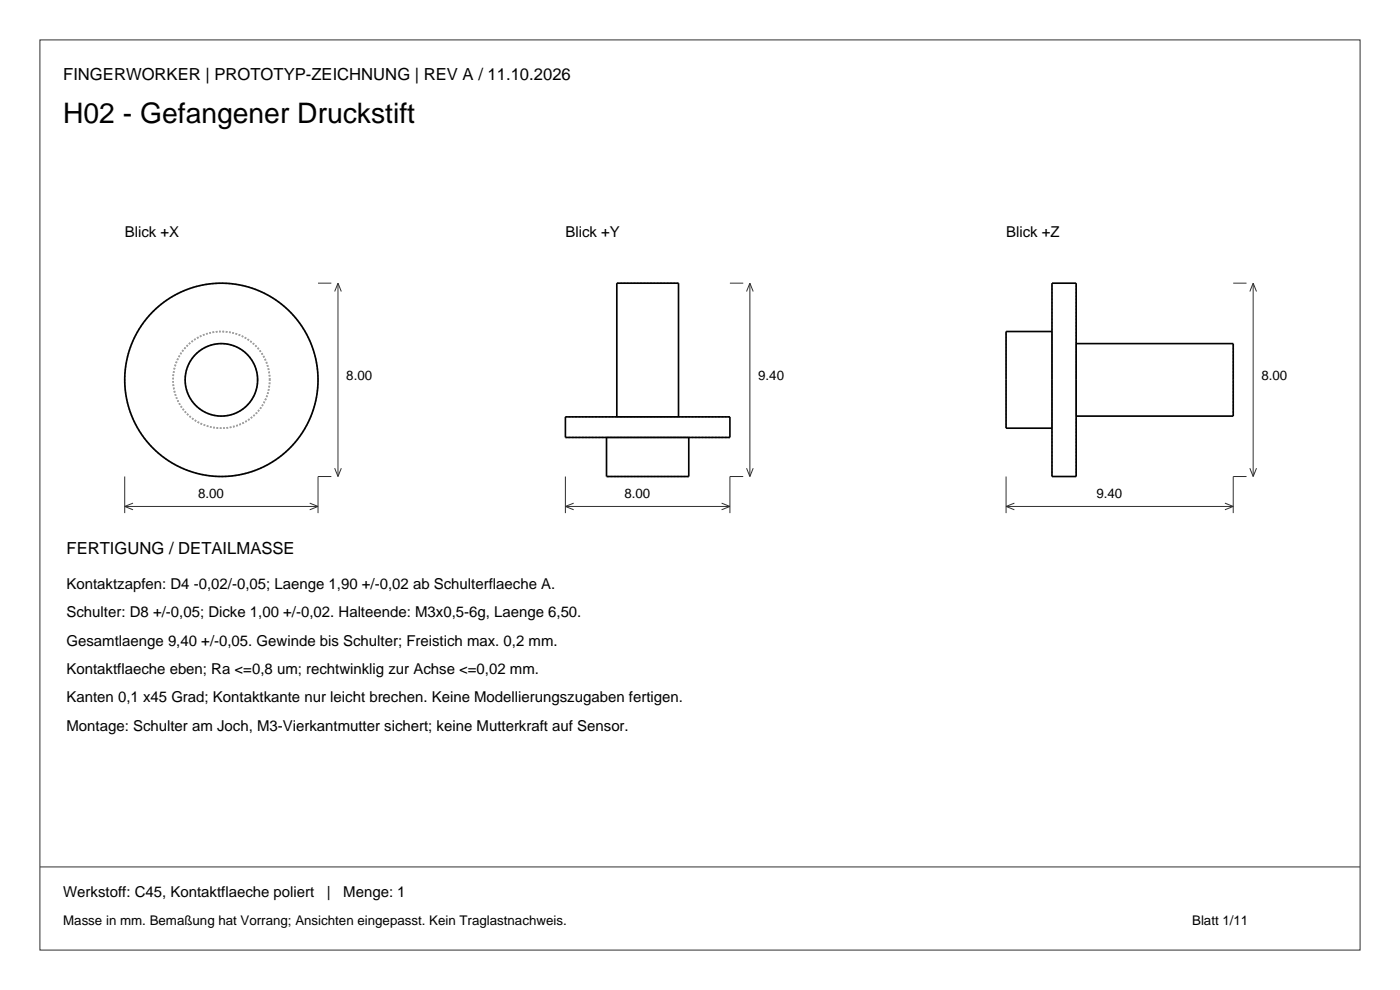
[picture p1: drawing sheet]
<svg xmlns="http://www.w3.org/2000/svg" width="297mm" height="210mm" viewBox="0 0 297 210" stroke-linecap="round" stroke-linejoin="round" font-family="sans-serif">
<defs><g id="words">
<text font-size="6" x="13.4" y="26.1">H02 - Gefangener Druckstift</text>
<g font-size="3.5">
<text x="13.4" y="16.9">FINGERWORKER | PROTOTYP-ZEICHNUNG | REV A / 11.10.2026</text>
<text x="14.1" y="117.6">FERTIGUNG / DETAILMASSE</text>
</g>
<g font-size="3.2">
<text x="26.5" y="50.2">Blick +X</text>
<text x="119.9" y="50.2">Blick +Y</text>
<text x="213.4" y="50.2">Blick +Z</text>
<text x="14.1" y="125">Kontaktzapfen: D4 -0,02/-0,05; Laenge 1,90 +/-0,02 ab Schulterflaeche A.</text>
<text x="14.1" y="131">Schulter: D8 +/-0,05; Dicke 1,00 +/-0,02. Halteende: M3x0,5-6g, Laenge 6,50.</text>
<text x="14.1" y="137">Gesamtlaenge 9,40 +/-0,05. Gewinde bis Schulter; Freistich max. 0,2 mm.</text>
<text x="14.1" y="143">Kontaktflaeche eben; Ra &lt;=0,8 um; rechtwinklig zur Achse &lt;=0,02 mm.</text>
<text x="14.1" y="149">Kanten 0,1 x45 Grad; Kontaktkante nur leicht brechen. Keine Modellierungszugaben fertigen.</text>
<text x="14.1" y="155">Montage: Schulter am Joch, M3-Vierkantmutter sichert; keine Mutterkraft auf Sensor.</text>
<text x="13.4" y="190.2">Werkstoff: C45, Kontaktflaeche poliert</text>
<text x="69.3" y="190.2">|</text>
<text x="72.8" y="190.2">Menge: 1</text>
</g>
<g font-size="2.8">
<text x="73.5" y="80.6">8.00</text>
<text x="160.8" y="80.6">9.40</text>
<text x="267.6" y="80.6">8.00</text>
<text x="42" y="105.7">8.00</text>
<text x="132.5" y="105.7">8.00</text>
<text x="232.6" y="105.7">9.40</text>
<text x="13.4" y="196.2">Masse in mm. Bemaßung hat Vorrang; Ansichten eingepasst. Kein Traglastnachweis.</text>
<text x="252.9" y="196.2">Blatt 1/11</text>
</g>
</g></defs>
<g fill="none" stroke="#26333b" stroke-width=".21">
<path d="M8.5 8.5h280v193h-280zM67.5 60.1h2.8M71.7 60.1v41M71.7 60.1l.7 1.7M71.7 60.1l-.7 1.7M154.8 60.1h2.9M159.1 60.1v41M159.1 60.1l.7 1.7M159.1 60.1l-.7 1.7M261.6 60.1h2.8M265.9 60.1v41M265.9 60.1l.7 1.7"/>
<path d="M265.9 60.1l-.8 1.7M71 99.3l.7 1.8M72.4 99.3l-.7 1.8M158.4 99.3l.7 1.8M159.8 99.3l-.7 1.8M265.1 99.3l.8 1.8M266.6 99.3l-.7 1.8M26.5 101.1v7.7M26.5 107.4h41M26.5 107.4l1.7 .7M28.2 106.7l-1.7 .7M65.7 106.7l1.8 .7"/>
<path d="M67.5 107.4l-1.8 .7M70.3 101.1h-2.8v7.7M119.9 107.4h34.9M119.9 101.1v7.7M119.9 107.4l1.8 .7M121.7 106.7l-1.8 .7M153.1 106.7l1.7 .7M154.8 107.4l-1.7 .7M157.7 101.1h-2.9v7.7M213.4 107.4h48.2M213.4 101.1v7.7M213.4 107.4l1.8 .7"/>
<path d="M215.2 106.7l-1.8 .7M259.9 106.7l1.7 .7M261.6 107.4l-1.7 .7M264.4 101.1h-2.8v7.7M8.5 183.9h280"/>
</g>
<g fill="none" stroke="#a0a0a0" stroke-width=".35" stroke-dasharray=".4 .4" stroke-linecap="butt">
<path d="M143.9 60.1h-13M223.2 70.3v10.3M228.3 72.9v7.7M54.7 80.6a7.7 7.7 0 0 0-11.4-6.8 7.7 7.7 0 0 0-.5 13.2 7.7 7.7 0 0 0 11.8-5.9l.1-.5M57.2 80.6a10.3 10.3 0 0 0-15.2-9 10.3 10.3 0 0 0-.5 17.6 10.3 10.3 0 0 0 15.7-8v-.6M67.5 80.6a20.5 20.5 0 0 0-30.3-18.1 20.5 20.5 0 0 0-1.5 35.2 20.5 20.5 0 0 0 31.7-15.3l.1-1.8M128.7 92.8h17.4M130.9 88.4h13M143.9 88.4h-13M146.1 92.8h-17.4M154.8 88.4h-34.9M154.8 92.8h-34.9"/>
<path d="M213.4 90.8v-20.5M223.2 80.6v10.2M223.2 90.8v-20.5M228.3 80.6v7.7M228.3 88.3v-15.4M261.6 88.3v-15.4M146.1 101.1h-17.4M223.2 101.1v-41M228.3 101.1v-41"/>
</g>
<g fill="none" stroke="#000" stroke-width=".35">
<path d="M223.2 60.1h5.1v41h-5.1zM223.2 70.3h-9.8v20.5h9.8M228.3 72.9h33.3v15.4h-33.3M119.9 88.4h34.9v4.4h-34.9zM128.7 92.8v8.3h17.4v-8.3M130.9 88.4v-28.3h13v28.3"/>
<circle cx="47" cy="80.6" r="20.5"/>
<circle cx="47" cy="80.6" r="7.7"/>
</g>
<use href="#words"/>
</svg>
